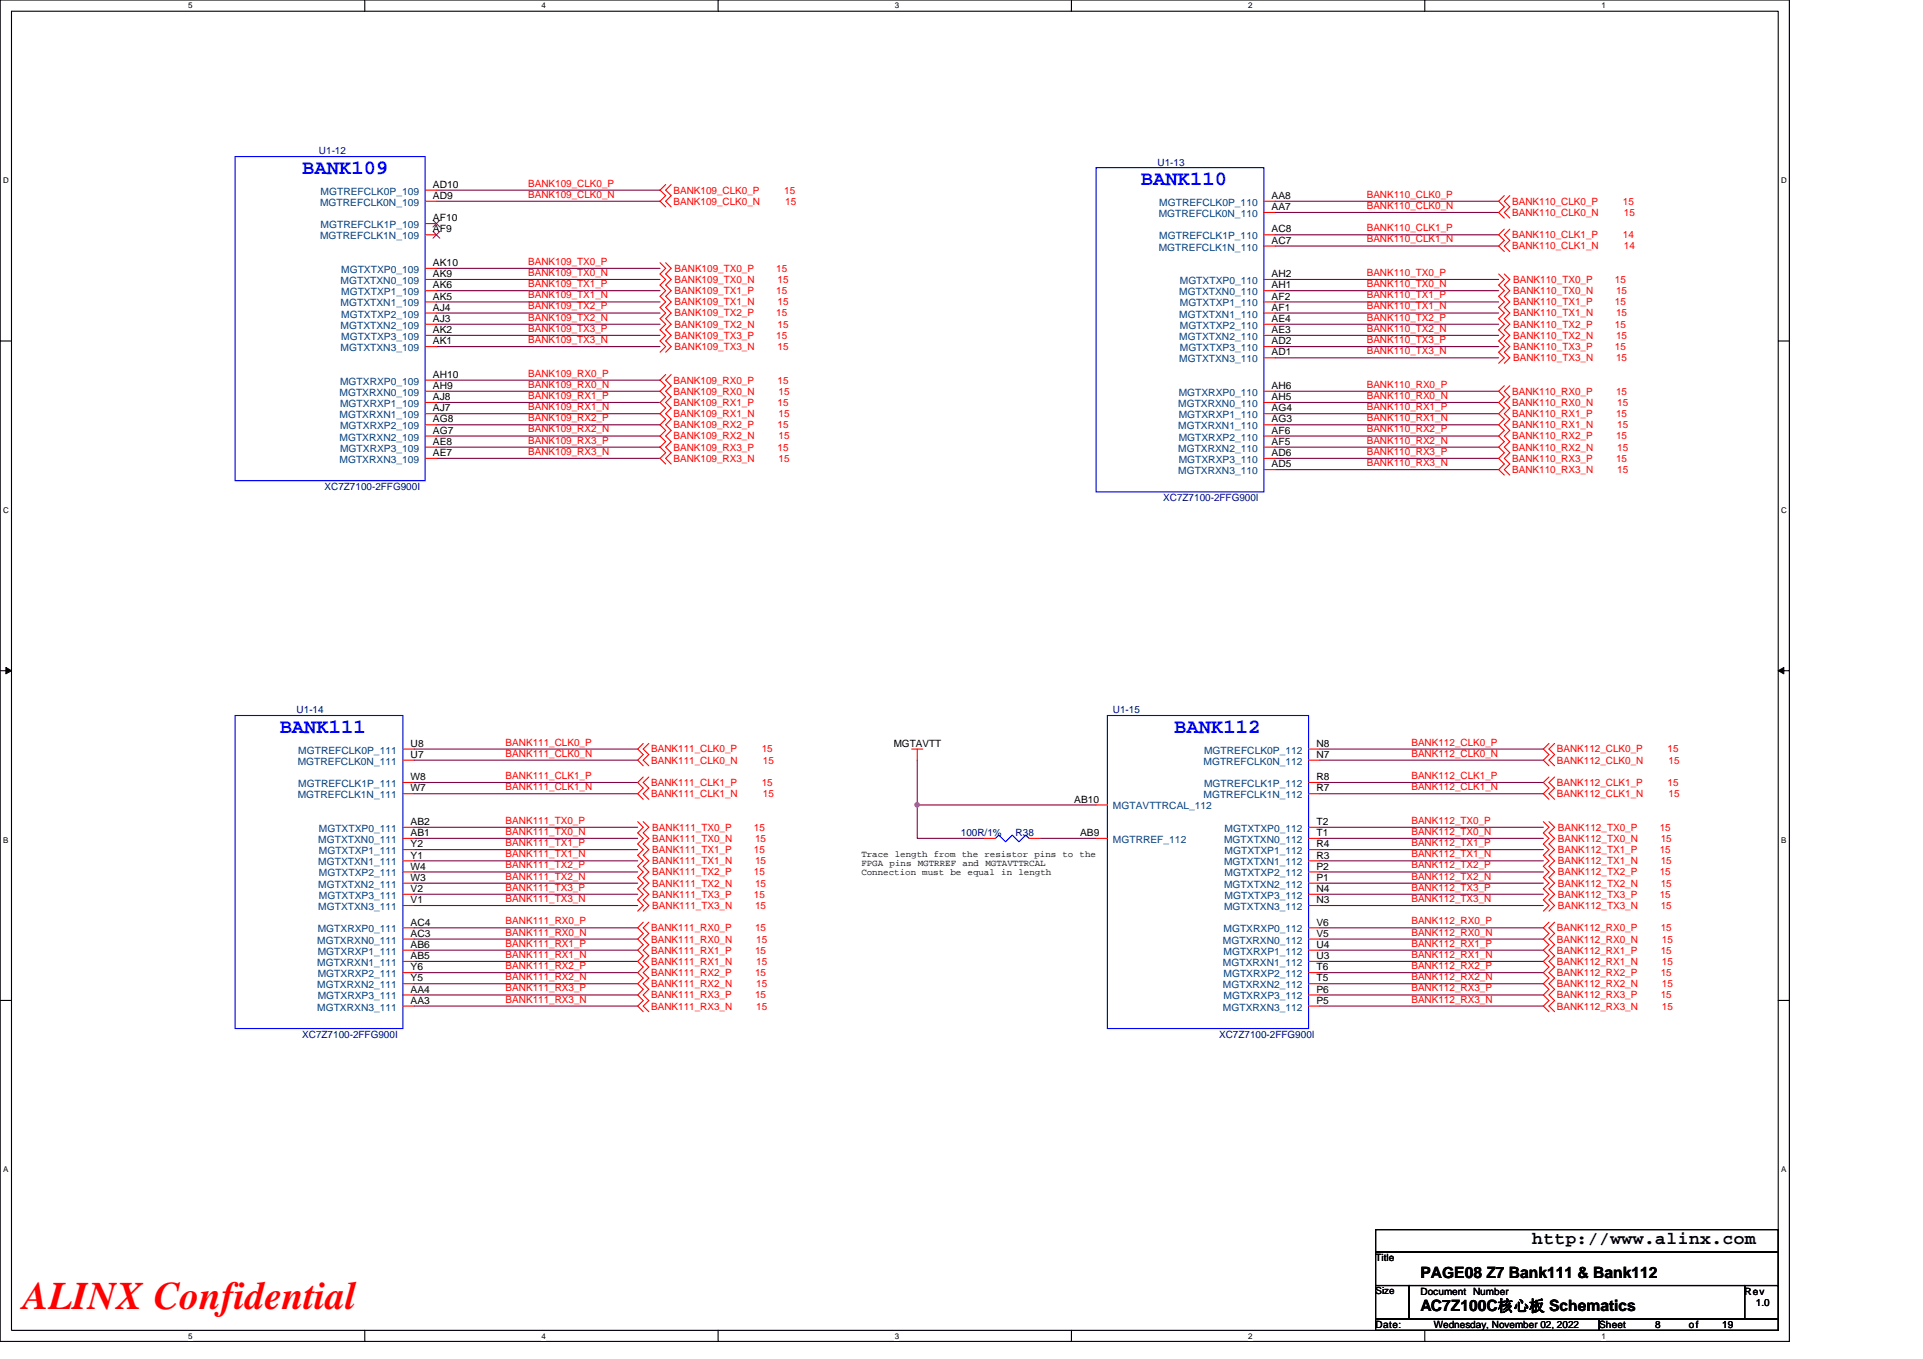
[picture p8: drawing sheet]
<svg xmlns="http://www.w3.org/2000/svg" width="297mm" height="210mm" viewBox="0 0 297 210" stroke-linecap="round" stroke-linejoin="round" font-family="sans-serif">
<defs><g id="words">
<text font-size="6" fill="#f00" x="3.5" y="202.3">ALINX Confidential</text>
<g font-size="3.2" fill="#00f">
<text x="46.7" y="26.8">BANK109</text>
<text x="176.2" y="28.6">BANK110</text>
<text x="43.2" y="113.2">BANK111</text>
<text x="181.4" y="113.2">BANK112</text>
</g>
<text font-size="2.8" x="236.7" y="192.3">http://www.alinx.com</text>
<g font-size="2.4">
<text x="219.4" y="197.4">PAGE08 Z7 Bank111 &amp; Bank112</text>
<text x="219.4" y="202.6">AC7Z100C核心板 Schematics</text>
</g>
<g font-size="1.5" fill="#000080">
<text x="49.3" y="23.9">U1-12</text>
<text x="178.8" y="25.6">U1-13</text>
<text x="50.1" y="75.7">XC7Z7100-2FFG900I</text>
<text x="179.7" y="77.4">XC7Z7100-2FFG900I</text>
<text x="45.8" y="110.2">U1-14</text>
<text x="171.9" y="110.2">U1-15</text>
<text x="148.4" y="129.2">100R/1%</text>
<text x="156.9" y="129.2">R38</text>
<text x="46.7" y="160.3">XC7Z7100-2FFG900I</text>
<text x="188.3" y="160.3">XC7Z7100-2FFG900I</text>
</g>
<g font-size="1.5">
<text x="66.9" y="29">AD10</text>
<text x="66.9" y="30.7">AD9</text>
<text x="66.9" y="35.9">AF9</text>
<text x="66.9" y="34.2">AF10</text>
<text x="196.4" y="32.5">AA7</text>
<text x="196.4" y="30.7">AA8</text>
<text x="196.4" y="35.9">AC8</text>
<text x="66.9" y="41.1">AK10</text>
<text x="196.4" y="37.7">AC7</text>
<text x="66.9" y="46.3">AK5</text>
<text x="66.9" y="42.8">AK9</text>
<text x="66.9" y="44.6">AK6</text>
<text x="196.4" y="46.3">AF2</text>
<text x="196.4" y="42.8">AH2</text>
<text x="196.4" y="44.6">AH1</text>
<text x="66.9" y="53.2">AK1</text>
<text x="66.9" y="49.7">AJ3</text>
<text x="66.9" y="51.5">AK2</text>
<text x="66.9" y="48">AJ4</text>
<text x="196.4" y="53.2">AD2</text>
<text x="196.4" y="49.7">AE4</text>
<text x="196.4" y="51.5">AE3</text>
<text x="196.4" y="48">AF1</text>
<text x="66.9" y="58.4">AH10</text>
<text x="196.4" y="54.9">AD1</text>
<text x="66.9" y="63.6">AJ7</text>
<text x="66.9" y="60.1">AH9</text>
<text x="66.9" y="65.3">AG8</text>
<text x="66.9" y="61.8">AJ8</text>
<text x="196.4" y="65.3">AG3</text>
<text x="196.4" y="61.8">AH5</text>
<text x="196.4" y="63.6">AG4</text>
<text x="196.4" y="60.1">AH6</text>
<text x="66.9" y="70.5">AE7</text>
<text x="66.9" y="67">AG7</text>
<text x="66.9" y="68.7">AE8</text>
<text x="196.4" y="68.7">AF5</text>
<text x="196.4" y="70.5">AD6</text>
<text x="196.4" y="67">AF6</text>
<text x="196.4" y="72.2">AD5</text>
<text x="63.4" y="117.1">U7</text>
<text x="63.4" y="115.4">U8</text>
<text x="138" y="115.4">MGTAVTT</text>
<text x="203.3" y="117.1">N7</text>
<text x="203.3" y="115.4">N8</text>
<text x="63.4" y="122.3">W7</text>
<text x="63.4" y="120.5">W8</text>
<text x="165.9" y="124">AB10</text>
<text x="203.3" y="122.3">R7</text>
<text x="203.3" y="120.5">R8</text>
<text x="63.4" y="129.2">AB1</text>
<text x="63.4" y="130.9">Y2</text>
<text x="63.4" y="127.5">AB2</text>
<text x="166.8" y="129.2">AB9</text>
<text x="203.3" y="130.9">R4</text>
<text x="203.3" y="127.5">T2</text>
<text x="203.3" y="129.2">T1</text>
<text x="63.4" y="136.1">W3</text>
<text x="63.4" y="132.7">Y1</text>
<text x="63.4" y="137.8">V2</text>
<text x="63.4" y="134.4">W4</text>
<text x="203.3" y="137.8">N4</text>
<text x="203.3" y="134.4">P2</text>
<text x="203.3" y="136.1">P1</text>
<text x="203.3" y="132.7">R3</text>
<text x="63.4" y="143">AC4</text>
<text x="63.4" y="139.6">V1</text>
<text x="203.3" y="139.6">N3</text>
<text x="203.3" y="143">V6</text>
<text x="63.4" y="148.2">AB5</text>
<text x="63.4" y="144.7">AC3</text>
<text x="63.4" y="149.9">Y6</text>
<text x="63.4" y="146.5">AB6</text>
<text x="203.3" y="148.2">U3</text>
<text x="203.3" y="144.7">V5</text>
<text x="203.3" y="149.9">T6</text>
<text x="203.3" y="146.5">U4</text>
<text x="63.4" y="155.1">AA3</text>
<text x="63.4" y="151.6">Y5</text>
<text x="63.4" y="153.4">AA4</text>
<text x="203.3" y="155.1">P5</text>
<text x="203.3" y="151.6">T5</text>
<text x="203.3" y="153.4">P6</text>
<text x="212.5" y="194.9">Title</text>
<text x="212.5" y="200">Size</text>
<text x="219.4" y="200">Document Number</text>
<text x="269.5" y="200">Rev</text>
<text x="271.2" y="201.8">1.0</text>
<text x="212.5" y="205.2">Date:</text>
<text x="221.5" y="205.2">Wednesday, November 02, 2022</text>
<text x="247" y="205.2">Sheet</text>
<text x="255.7" y="205.2">8</text>
<text x="260.9" y="205.2">of</text>
<text x="266" y="205.2">19</text>
</g>
<g font-size="1.5" fill="#f00">
<text x="81.6" y="28.8">BANK109_CLK0_P</text>
<text x="104" y="29.9">BANK109_CLK0_P</text>
<text x="121.1" y="29.9">15</text>
<text x="81.6" y="30.5">BANK109_CLK0_N</text>
<text x="104" y="31.6">BANK109_CLK0_N</text>
<text x="121.3" y="31.6">15</text>
<text x="211.1" y="30.5">BANK110_CLK0_P</text>
<text x="211.1" y="32.3">BANK110_CLK0_N</text>
<text x="211.1" y="35.7">BANK110_CLK1_P</text>
<text x="233.6" y="31.6">BANK110_CLK0_P</text>
<text x="233.6" y="33.4">BANK110_CLK0_N</text>
<text x="250.7" y="31.6">15</text>
<text x="250.8" y="33.4">15</text>
<text x="81.6" y="40.9">BANK109_TX0_P</text>
<text x="104.2" y="42">BANK109_TX0_P</text>
<text x="119.9" y="42">15</text>
<text x="211.1" y="37.5">BANK110_CLK1_N</text>
<text x="233.6" y="38.5">BANK110_CLK1_N</text>
<text x="233.6" y="36.8">BANK110_CLK1_P</text>
<text x="250.7" y="36.8">14</text>
<text x="250.8" y="38.5">14</text>
<text x="81.6" y="42.6">BANK109_TX0_N</text>
<text x="81.6" y="44.4">BANK109_TX1_P</text>
<text x="81.6" y="46.1">BANK109_TX1_N</text>
<text x="81.6" y="47.8">BANK109_TX2_P</text>
<text x="104.2" y="43.7">BANK109_TX0_N</text>
<text x="104.2" y="45.4">BANK109_TX1_P</text>
<text x="104.2" y="47.2">BANK109_TX1_N</text>
<text x="119.9" y="45.4">15</text>
<text x="120.1" y="43.7">15</text>
<text x="120.1" y="47.2">15</text>
<text x="211.1" y="44.4">BANK110_TX0_N</text>
<text x="211.1" y="42.6">BANK110_TX0_P</text>
<text x="211.1" y="46.1">BANK110_TX1_P</text>
<text x="211.1" y="47.8">BANK110_TX1_N</text>
<text x="233.7" y="43.7">BANK110_TX0_P</text>
<text x="233.7" y="45.4">BANK110_TX0_N</text>
<text x="233.7" y="47.2">BANK110_TX1_P</text>
<text x="249.4" y="43.7">15</text>
<text x="249.4" y="47.2">15</text>
<text x="249.6" y="45.4">15</text>
<text x="81.6" y="49.6">BANK109_TX2_N</text>
<text x="81.6" y="53">BANK109_TX3_N</text>
<text x="81.6" y="51.3">BANK109_TX3_P</text>
<text x="104.2" y="48.9">BANK109_TX2_P</text>
<text x="104.2" y="50.6">BANK109_TX2_N</text>
<text x="104.2" y="52.4">BANK109_TX3_P</text>
<text x="119.9" y="48.9">15</text>
<text x="119.9" y="52.4">15</text>
<text x="120.1" y="50.6">15</text>
<text x="211.1" y="49.6">BANK110_TX2_P</text>
<text x="211.1" y="51.3">BANK110_TX2_N</text>
<text x="211.1" y="53">BANK110_TX3_P</text>
<text x="233.7" y="48.9">BANK110_TX1_N</text>
<text x="233.7" y="50.6">BANK110_TX2_P</text>
<text x="233.7" y="52.4">BANK110_TX2_N</text>
<text x="249.4" y="50.6">15</text>
<text x="249.6" y="48.9">15</text>
<text x="249.6" y="52.4">15</text>
<text x="81.6" y="58.2">BANK109_RX0_P</text>
<text x="81.6" y="59.9">BANK109_RX0_N</text>
<text x="104" y="59.3">BANK109_RX0_P</text>
<text x="104.2" y="54.1">BANK109_TX3_N</text>
<text x="120.1" y="59.3">15</text>
<text x="120.1" y="54.1">15</text>
<text x="211.1" y="54.7">BANK110_TX3_N</text>
<text x="211.1" y="59.9">BANK110_RX0_P</text>
<text x="233.7" y="54.1">BANK110_TX3_P</text>
<text x="233.7" y="55.8">BANK110_TX3_N</text>
<text x="249.4" y="54.1">15</text>
<text x="249.6" y="55.8">15</text>
<text x="81.6" y="61.6">BANK109_RX1_P</text>
<text x="81.6" y="63.4">BANK109_RX1_N</text>
<text x="81.6" y="65.1">BANK109_RX2_P</text>
<text x="104" y="61">BANK109_RX0_N</text>
<text x="104" y="62.7">BANK109_RX1_P</text>
<text x="104" y="64.5">BANK109_RX1_N</text>
<text x="120.1" y="62.7">15</text>
<text x="120.3" y="61">15</text>
<text x="120.3" y="64.5">15</text>
<text x="211.1" y="61.6">BANK110_RX0_N</text>
<text x="211.1" y="63.4">BANK110_RX1_P</text>
<text x="211.1" y="65.1">BANK110_RX1_N</text>
<text x="233.6" y="61">BANK110_RX0_P</text>
<text x="233.6" y="62.7">BANK110_RX0_N</text>
<text x="233.6" y="64.5">BANK110_RX1_P</text>
<text x="249.6" y="61">15</text>
<text x="249.6" y="64.5">15</text>
<text x="249.8" y="62.7">15</text>
<text x="81.6" y="66.8">BANK109_RX2_N</text>
<text x="81.6" y="70.3">BANK109_RX3_N</text>
<text x="81.6" y="68.5">BANK109_RX3_P</text>
<text x="104" y="66.2">BANK109_RX2_P</text>
<text x="104" y="67.9">BANK109_RX2_N</text>
<text x="104" y="69.6">BANK109_RX3_P</text>
<text x="104" y="71.4">BANK109_RX3_N</text>
<text x="120.1" y="66.2">15</text>
<text x="120.1" y="69.6">15</text>
<text x="120.3" y="67.9">15</text>
<text x="120.3" y="71.4">15</text>
<text x="211.1" y="66.8">BANK110_RX2_P</text>
<text x="211.1" y="68.5">BANK110_RX2_N</text>
<text x="211.1" y="70.3">BANK110_RX3_P</text>
<text x="233.6" y="66.2">BANK110_RX1_N</text>
<text x="233.6" y="67.9">BANK110_RX2_P</text>
<text x="233.6" y="69.6">BANK110_RX2_N</text>
<text x="233.6" y="71.4">BANK110_RX3_P</text>
<text x="249.6" y="67.9">15</text>
<text x="249.6" y="71.4">15</text>
<text x="249.8" y="66.2">15</text>
<text x="249.8" y="69.6">15</text>
<text x="211.1" y="72">BANK110_RX3_N</text>
<text x="233.6" y="73.1">BANK110_RX3_N</text>
<text x="249.8" y="73.1">15</text>
<text x="78.1" y="115.2">BANK111_CLK0_P</text>
<text x="78.1" y="116.9">BANK111_CLK0_N</text>
<text x="100.6" y="116.3">BANK111_CLK0_P</text>
<text x="100.6" y="118">BANK111_CLK0_N</text>
<text x="117.7" y="116.3">15</text>
<text x="117.9" y="118">15</text>
<text x="218" y="116.9">BANK112_CLK0_N</text>
<text x="218" y="115.2">BANK112_CLK0_P</text>
<text x="240.5" y="116.3">BANK112_CLK0_P</text>
<text x="240.5" y="118">BANK112_CLK0_N</text>
<text x="257.6" y="116.3">15</text>
<text x="257.7" y="118">15</text>
<text x="78.1" y="120.4">BANK111_CLK1_P</text>
<text x="78.1" y="122.1">BANK111_CLK1_N</text>
<text x="100.6" y="123.2">BANK111_CLK1_N</text>
<text x="100.6" y="121.5">BANK111_CLK1_P</text>
<text x="117.7" y="121.5">15</text>
<text x="117.9" y="123.2">15</text>
<text x="218" y="120.4">BANK112_CLK1_P</text>
<text x="218" y="122.1">BANK112_CLK1_N</text>
<text x="240.5" y="123.2">BANK112_CLK1_N</text>
<text x="240.5" y="121.5">BANK112_CLK1_P</text>
<text x="257.6" y="121.5">15</text>
<text x="257.7" y="123.2">15</text>
<text x="78.1" y="129">BANK111_TX0_N</text>
<text x="78.1" y="127.3">BANK111_TX0_P</text>
<text x="78.1" y="130.7">BANK111_TX1_P</text>
<text x="100.7" y="128.4">BANK111_TX0_P</text>
<text x="100.7" y="130.1">BANK111_TX0_N</text>
<text x="100.7" y="131.8">BANK111_TX1_P</text>
<text x="116.5" y="128.4">15</text>
<text x="116.5" y="131.8">15</text>
<text x="116.6" y="130.1">15</text>
<text x="218" y="129">BANK112_TX0_N</text>
<text x="218" y="127.3">BANK112_TX0_P</text>
<text x="218" y="130.7">BANK112_TX1_P</text>
<text x="240.6" y="128.4">BANK112_TX0_P</text>
<text x="240.6" y="130.1">BANK112_TX0_N</text>
<text x="240.6" y="131.8">BANK112_TX1_P</text>
<text x="256.4" y="128.4">15</text>
<text x="256.4" y="131.8">15</text>
<text x="256.5" y="130.1">15</text>
<text x="78.1" y="132.5">BANK111_TX1_N</text>
<text x="78.1" y="134.2">BANK111_TX2_P</text>
<text x="78.1" y="135.9">BANK111_TX2_N</text>
<text x="78.1" y="137.6">BANK111_TX3_P</text>
<text x="100.7" y="133.5">BANK111_TX1_N</text>
<text x="100.7" y="135.3">BANK111_TX2_P</text>
<text x="100.7" y="137">BANK111_TX2_N</text>
<text x="116.5" y="135.3">15</text>
<text x="116.6" y="133.5">15</text>
<text x="116.6" y="137">15</text>
<text x="218" y="132.5">BANK112_TX1_N</text>
<text x="218" y="134.2">BANK112_TX2_P</text>
<text x="218" y="135.9">BANK112_TX2_N</text>
<text x="218" y="137.6">BANK112_TX3_P</text>
<text x="240.6" y="133.5">BANK112_TX1_N</text>
<text x="240.6" y="135.3">BANK112_TX2_P</text>
<text x="240.6" y="137">BANK112_TX2_N</text>
<text x="256.4" y="135.3">15</text>
<text x="256.5" y="133.5">15</text>
<text x="256.5" y="137">15</text>
<text x="78.1" y="142.8">BANK111_RX0_P</text>
<text x="78.1" y="139.4">BANK111_TX3_N</text>
<text x="100.6" y="143.9">BANK111_RX0_P</text>
<text x="100.7" y="138.7">BANK111_TX3_P</text>
<text x="100.7" y="140.4">BANK111_TX3_N</text>
<text x="116.5" y="138.7">15</text>
<text x="116.6" y="143.9">15</text>
<text x="116.6" y="140.4">15</text>
<text x="218" y="142.8">BANK112_RX0_P</text>
<text x="218" y="139.4">BANK112_TX3_N</text>
<text x="240.5" y="143.9">BANK112_RX0_P</text>
<text x="240.6" y="138.7">BANK112_TX3_P</text>
<text x="240.6" y="140.4">BANK112_TX3_N</text>
<text x="256.4" y="138.7">15</text>
<text x="256.5" y="143.9">15</text>
<text x="256.5" y="140.4">15</text>
<text x="78.1" y="144.5">BANK111_RX0_N</text>
<text x="78.1" y="146.3">BANK111_RX1_P</text>
<text x="78.1" y="148">BANK111_RX1_N</text>
<text x="78.1" y="149.7">BANK111_RX2_P</text>
<text x="100.6" y="145.6">BANK111_RX0_N</text>
<text x="100.6" y="147.4">BANK111_RX1_P</text>
<text x="100.6" y="149.1">BANK111_RX1_N</text>
<text x="116.6" y="147.4">15</text>
<text x="116.8" y="145.6">15</text>
<text x="116.8" y="149.1">15</text>
<text x="218" y="144.5">BANK112_RX0_N</text>
<text x="218" y="146.3">BANK112_RX1_P</text>
<text x="218" y="148">BANK112_RX1_N</text>
<text x="218" y="149.7">BANK112_RX2_P</text>
<text x="240.5" y="145.6">BANK112_RX0_N</text>
<text x="240.5" y="147.4">BANK112_RX1_P</text>
<text x="240.5" y="149.1">BANK112_RX1_N</text>
<text x="256.5" y="147.4">15</text>
<text x="256.7" y="145.6">15</text>
<text x="256.7" y="149.1">15</text>
<text x="78.1" y="151.4">BANK111_RX2_N</text>
<text x="78.1" y="154.9">BANK111_RX3_N</text>
<text x="78.1" y="153.2">BANK111_RX3_P</text>
<text x="100.6" y="150.8">BANK111_RX2_P</text>
<text x="100.6" y="152.5">BANK111_RX2_N</text>
<text x="100.6" y="154.3">BANK111_RX3_P</text>
<text x="100.6" y="156">BANK111_RX3_N</text>
<text x="116.6" y="150.8">15</text>
<text x="116.6" y="154.3">15</text>
<text x="116.8" y="152.5">15</text>
<text x="116.8" y="156">15</text>
<text x="218" y="151.4">BANK112_RX2_N</text>
<text x="218" y="154.9">BANK112_RX3_N</text>
<text x="218" y="153.2">BANK112_RX3_P</text>
<text x="240.5" y="150.8">BANK112_RX2_P</text>
<text x="240.5" y="152.5">BANK112_RX2_N</text>
<text x="240.5" y="154.3">BANK112_RX3_P</text>
<text x="240.5" y="156">BANK112_RX3_N</text>
<text x="256.5" y="150.8">15</text>
<text x="256.5" y="154.3">15</text>
<text x="256.7" y="152.5">15</text>
<text x="256.7" y="156">15</text>
</g>
<g font-size="1.5" fill="#004080">
<text x="49.4" y="31.8">MGTREFCLK0N_109</text>
<text x="49.5" y="30.1">MGTREFCLK0P_109</text>
<text x="49.5" y="35.2">MGTREFCLK1P_109</text>
<text x="179" y="33.5">MGTREFCLK0N_110</text>
<text x="179.1" y="31.8">MGTREFCLK0P_110</text>
<text x="49.4" y="37">MGTREFCLK1N_109</text>
<text x="179" y="38.7">MGTREFCLK1N_110</text>
<text x="179.1" y="37">MGTREFCLK1P_110</text>
<text x="52.6" y="47.3">MGTXTXN1_109</text>
<text x="52.6" y="43.9">MGTXTXN0_109</text>
<text x="52.7" y="45.6">MGTXTXP1_109</text>
<text x="52.7" y="42.2">MGTXTXP0_109</text>
<text x="182.2" y="45.6">MGTXTXN0_110</text>
<text x="182.2" y="47.3">MGTXTXP1_110</text>
<text x="182.2" y="43.9">MGTXTXP0_110</text>
<text x="52.6" y="50.8">MGTXTXN2_109</text>
<text x="52.7" y="52.5">MGTXTXP3_109</text>
<text x="52.7" y="49.1">MGTXTXP2_109</text>
<text x="182.2" y="52.5">MGTXTXN2_110</text>
<text x="182.2" y="49.1">MGTXTXN1_110</text>
<text x="182.2" y="50.8">MGTXTXP2_110</text>
<text x="52.5" y="59.4">MGTXRXP0_109</text>
<text x="52.6" y="54.3">MGTXTXN3_109</text>
<text x="182.2" y="56">MGTXTXN3_110</text>
<text x="182.2" y="54.3">MGTXTXP3_110</text>
<text x="52.4" y="64.6">MGTXRXN1_109</text>
<text x="52.4" y="61.2">MGTXRXN0_109</text>
<text x="52.5" y="62.9">MGTXRXP1_109</text>
<text x="182" y="62.9">MGTXRXN0_110</text>
<text x="182.1" y="64.6">MGTXRXP1_110</text>
<text x="182.1" y="61.2">MGTXRXP0_110</text>
<text x="52.4" y="71.5">MGTXRXN3_109</text>
<text x="52.4" y="68.1">MGTXRXN2_109</text>
<text x="52.5" y="69.8">MGTXRXP3_109</text>
<text x="52.5" y="66.3">MGTXRXP2_109</text>
<text x="182" y="69.8">MGTXRXN2_110</text>
<text x="182" y="66.3">MGTXRXN1_110</text>
<text x="182.1" y="71.5">MGTXRXP3_110</text>
<text x="182.1" y="68.1">MGTXRXP2_110</text>
<text x="182" y="73.3">MGTXRXN3_110</text>
<text x="46" y="118.2">MGTREFCLK0N_111</text>
<text x="46.1" y="116.4">MGTREFCLK0P_111</text>
<text x="185.9" y="118.2">MGTREFCLK0N_112</text>
<text x="186" y="116.4">MGTREFCLK0P_112</text>
<text x="46" y="123.3">MGTREFCLK1N_111</text>
<text x="46.1" y="121.6">MGTREFCLK1P_111</text>
<text x="171.9" y="125.1">MGTAVTTRCAL_112</text>
<text x="185.9" y="123.3">MGTREFCLK1N_112</text>
<text x="186" y="121.6">MGTREFCLK1P_112</text>
<text x="49.2" y="130.2">MGTXTXN0_111</text>
<text x="49.3" y="132">MGTXTXP1_111</text>
<text x="49.3" y="128.5">MGTXTXP0_111</text>
<text x="171.9" y="130.2">MGTRREF_112</text>
<text x="189.1" y="130.2">MGTXTXN0_112</text>
<text x="189.2" y="132">MGTXTXP1_112</text>
<text x="189.2" y="128.5">MGTXTXP0_112</text>
<text x="49.2" y="137.2">MGTXTXN2_111</text>
<text x="49.2" y="133.7">MGTXTXN1_111</text>
<text x="49.3" y="135.4">MGTXTXP2_111</text>
<text x="189.1" y="137.2">MGTXTXN2_112</text>
<text x="189.1" y="133.7">MGTXTXN1_112</text>
<text x="189.2" y="135.4">MGTXTXP2_112</text>
<text x="49.2" y="140.6">MGTXTXN3_111</text>
<text x="49.3" y="138.9">MGTXTXP3_111</text>
<text x="189.1" y="140.6">MGTXTXN3_112</text>
<text x="189.2" y="138.9">MGTXTXP3_112</text>
<text x="49" y="149.2">MGTXRXN1_111</text>
<text x="49" y="145.8">MGTXRXN0_111</text>
<text x="49.1" y="147.5">MGTXRXP1_111</text>
<text x="49.1" y="144.1">MGTXRXP0_111</text>
<text x="188.9" y="149.2">MGTXRXN1_112</text>
<text x="188.9" y="145.8">MGTXRXN0_112</text>
<text x="189" y="147.5">MGTXRXP1_112</text>
<text x="189" y="144.1">MGTXRXP0_112</text>
<text x="49" y="152.7">MGTXRXN2_111</text>
<text x="49.1" y="154.4">MGTXRXP3_111</text>
<text x="49.1" y="151">MGTXRXP2_111</text>
<text x="188.9" y="152.7">MGTXRXN2_112</text>
<text x="189" y="154.4">MGTXRXP3_112</text>
<text x="189" y="151">MGTXRXP2_112</text>
<text x="49" y="156.1">MGTXRXN3_111</text>
<text x="188.9" y="156.1">MGTXRXN3_112</text>
</g>
<g font-size="1.4">
<text x="133.1" y="132.4">Trace length from the resistor pins to the</text>
<text x="133.1" y="133.8">FPGA pins MGTRREF and MGTAVTTRCAL</text>
<text x="133.1" y="135.2">Connection must be equal in length</text>
</g>
<g font-size="1.2">
<text x="29.1" y="1.3">5</text>
<text x="83.6" y="1.3">4</text>
<text x="138.2" y="1.3">3</text>
<text x="192.8" y="1.3">2</text>
<text x="247.4" y="1.3">1</text>
<text x=".5" y="28.3">D</text>
<text x="275.1" y="28.3">D</text>
<text x=".5" y="79.2">C</text>
<text x="275.1" y="79.2">C</text>
<text x=".5" y="130.2">B</text>
<text x="275.1" y="130.2">B</text>
<text x=".5" y="181.1">A</text>
<text x="275.1" y="181.1">A</text>
<text x="29.1" y="206.8">5</text>
<text x="83.6" y="206.8">4</text>
<text x="138.2" y="206.8">3</text>
<text x="192.8" y="206.8">2</text>
<text x="247.4" y="206.8">1</text>
</g>
</g></defs>
<path d="M0 0h276.4v207.3h-276.4zM1.8 1.7h272.9v203.8h-272.9z" fill="none" stroke="#000" stroke-width=".17"/>
<g fill="#fff">
<path d="M29.1 .2h.6v1.4h-.6z"/>
<path d="M29.1 205.7h.6v1.4h-.6z"/>
</g>
<path d="M56.3 0v1.7M56.3 205.5v1.8" fill="none" stroke="#000" stroke-width=".17"/>
<g fill="#fff">
<path d="M83.6 .2h.7v1.4h-.7z"/>
<path d="M83.6 205.7h.7v1.4h-.7z"/>
</g>
<path d="M110.9 0v1.7M110.9 205.5v1.8" fill="none" stroke="#000" stroke-width=".17"/>
<g fill="#fff">
<path d="M138.2 .2h.7v1.4h-.7z"/>
<path d="M138.2 205.7h.7v1.4h-.7z"/>
</g>
<path d="M165.5 0v1.7M165.5 205.5v1.8" fill="none" stroke="#000" stroke-width=".17"/>
<g fill="#fff">
<path d="M192.8 .2h.6v1.4h-.6z"/>
<path d="M192.8 205.7h.6v1.4h-.6z"/>
</g>
<path d="M220.1 0v1.7M220.1 205.5v1.8" fill="none" stroke="#000" stroke-width=".17"/>
<g fill="#fff">
<path d="M247.4 .2h.6v1.4h-.6z"/>
<path d="M247.4 205.7h.6v1.4h-.6z"/>
<path d="M.5 27.2h.8v1.4h-.8z"/>
<path d="M275.1 27.2h.9v1.4h-.9z"/>
<path d="M.5 78.1h.8v1.4h-.8z"/>
<path d="M275.1 78.1h.9v1.4h-.9z"/>
</g>
<path d="M0 52.7h1.8M274.7 52.7h1.7" fill="none" stroke="#000" stroke-width=".17"/>
<g fill="#fff">
<path d="M.5 129.1h.8v1.4h-.8z"/>
<path d="M275.1 129.1h.8v1.4h-.8z"/>
</g>
<path d="M0 103.6h1.8M274.7 103.6h1.7" fill="none" stroke="#000" stroke-width=".17"/>
<path d="M.9 103.1l.9 .5-.9 .5zM274.7 103.6l.8-.5v1z" fill="#000" stroke="#000" stroke-width=".15"/>
<g fill="#fff">
<path d="M.5 180h.8v1.4h-.8z"/>
<path d="M275.1 180h.8v1.4h-.8z"/>
</g>
<path d="M0 154.6h1.8M274.7 154.6h1.7M212.5 190h62.2v3.5h-62.2zM212.5 193.5h62.2v5.1h-62.2zM212.5 198.6h5.2v5.2h-5.2zM217.7 198.6h51.8v5.2h-51.8zM269.5 198.6h5.2v5.2h-5.2zM212.5 203.8h34.5v1.7h-34.5zM247 203.8h27.7v1.7h-27.7z" fill="none" stroke="#000" stroke-width=".17"/>
<g fill="none" stroke="#800040" stroke-width=".17">
<path d="M67.4 31.1h34.6M67.4 29.4h34.6M197 32.8h34.5M197 36.3h34.5M197 38h34.5M197 31.1h34.5M67.4 43.2h34.6M67.4 41.5h34.6M67.4 44.9h34.6M67.4 46.7h34.6M67.4 48.4h34.6M67.4 50.1h34.6"/>
<path d="M67.4 53.6h34.6M67.4 51.8h34.6M67.4 58.7h34.6M197 44.9h34.5M197 43.2h34.5M197 46.7h34.5M197 48.4h34.5M197 50.1h34.5M197 51.8h34.5M197 55.3h34.5M197 53.6h34.5M67.4 60.5h34.6"/>
<path d="M67.4 62.2h34.6M67.4 63.9h34.6M67.4 65.6h34.6M67.4 67.4h34.6M67.4 70.8h34.6M67.4 69.1h34.6M197 62.2h34.5M197 60.5h34.5M197 63.9h34.5M197 65.6h34.5M197 67.4h34.5M197 69.1h34.5"/>
<path d="M197 72.6h34.5M197 70.8h34.5M64 117.5h34.5M64 115.7h34.5M141.7 117.5v6.9M203.9 117.5h34.5M203.9 115.7h34.5M64 127.8h34.5M64 131.3h34.5M64 133h34.5M64 134.7h34.5M64 136.5h34.5"/>
<path d="M64 139.9h34.5M64 138.2h34.5M64 120.9h34.5M64 122.6h34.5M64 129.5h34.5M141.7 124.4h27.6M141.7 124.4v5.1h10.3M160.7 129.5h8.6M203.9 129.5h34.5M203.9 127.8h34.5M203.9 131.3h34.5M203.9 133h34.5"/>
<path d="M203.9 134.7h34.5M203.9 136.5h34.5M203.9 139.9h34.5M203.9 138.2h34.5M203.9 120.9h34.5M203.9 122.6h34.5M64 145.1h34.5M64 143.4h34.5M64 146.8h34.5M64 148.5h34.5M64 150.3h34.5M64 152h34.5"/>
<path d="M64 155.4h34.5M64 153.7h34.5M203.9 145.1h34.5M203.9 143.4h34.5M203.9 146.8h34.5M203.9 148.5h34.5M203.9 150.3h34.5M203.9 152h34.5M203.9 155.4h34.5M203.9 153.7h34.5"/>
</g>
<circle cx="141.7" cy="124.4" r=".34" fill="#f0f" stroke="#f0f" stroke-width=".17"/>
<g fill="none" stroke="#f00" stroke-width=".17">
<path d="M65.7 29.4h1.7M65.7 31.1h1.7M65.7 36.3h1.7M65.7 34.5h1.7M102.8 28.5l-.8 .9 .8 .8-.8 .9 .8 .9M103.7 28.5l-.9 .9 .9 .8-.9 .9 .9 .9M195.2 31.1h1.8M195.2 32.8h1.8M195.2 38h1.8M195.2 36.3h1.8M232.4 30.2l-.9 .9 .9 .9-.9 .8 .9 .9M232.4 35.4l-.9 .9 .9 .8-.9 .9 .9 .9"/>
<path d="M233.2 30.2l-.8 .9 .8 .9-.8 .8 .8 .9M233.2 35.4l-.8 .9 .8 .8-.8 .9 .8 .9M65.7 51.8h1.7M65.7 53.6h1.7M65.7 48.4h1.7M65.7 50.1h1.7M65.7 44.9h1.7M65.7 46.7h1.7M65.7 41.5h1.7M65.7 58.7h1.7M65.7 43.2h1.7M102 40.6l.8 .9-.8 .8 .8 .9-.8 .8 .8 .9-.8 .9 .8 .9-.8 .8 .8 .9-.8 .8 .8 .9-.8 .9 .8 .8-.8 .9 .8 .9-.8 .8"/>
<path d="M102.8 57.9l-.8 .8 .8 .9-.8 .9 .8 .8-.8 .9 .8 .9-.8 .8 .8 .9-.8 .8 .8 .9-.8 .9 .8 .8-.8 .9 .8 .9-.8 .8 .8 .9M102.8 40.6l.9 .9-.9 .8 .9 .9-.9 .8 .9 .9-.9 .9 .9 .9-.9 .8 .9 .9-.9 .8 .9 .9-.9 .9 .9 .8-.9 .9 .9 .9-.9 .8M103.7 57.9l-.9 .8 .9 .9-.9 .9 .9 .8-.9 .9 .9 .9-.9 .8 .9 .9-.9 .8 .9 .9-.9 .9 .9 .8-.9 .9 .9 .9-.9 .8 .9 .9M195.2 53.6h1.8M195.2 55.3h1.8M195.2 50.1h1.8M195.2 51.8h1.8M195.2 46.7h1.8M195.2 48.4h1.8M195.2 43.2h1.8M195.2 44.9h1.8M231.5 42.3l.9 .9-.9 .8 .9 .9-.9 .9 .9 .9-.9 .8 .9 .9-.9 .8 .9 .9-.9 .9 .9 .8-.9 .9 .9 .9-.9 .8 .9 .9-.9 .8"/>
<path d="M232.4 42.3l.8 .9-.8 .8 .8 .9-.8 .9 .8 .9-.8 .8 .8 .9-.8 .8 .8 .9-.8 .9 .8 .8-.8 .9 .8 .9-.8 .8 .8 .9-.8 .8M232.4 59.6l-.9 .9 .9 .8-.9 .9 .9 .9-.9 .8 .9 .9-.9 .8 .9 .9-.9 .9 .9 .8-.9 .9 .9 .9-.9 .8 .9 .9-.9 .9 .9 .8M233.2 59.6l-.8 .9 .8 .8-.8 .9 .8 .9-.8 .8 .8 .9-.8 .8 .8 .9-.8 .9 .8 .8-.8 .9 .8 .9-.8 .8 .8 .9-.8 .9 .8 .8M65.7 69.1h1.7M65.7 70.8h1.7M65.7 65.6h1.7M65.7 67.4h1.7M65.7 62.2h1.7M65.7 63.9h1.7M65.7 60.5h1.7M195.2 70.8h1.8M195.2 72.6h1.8"/>
<path d="M195.2 67.4h1.8M195.2 69.1h1.8M195.2 63.9h1.8M195.2 65.6h1.8M195.2 60.5h1.8M195.2 62.2h1.8M62.2 115.7h1.8M62.2 117.5h1.8M99.4 114.9l-.9 .8 .9 .9-.9 .9 .9 .8M100.2 114.9l-.8 .8 .8 .9-.8 .9 .8 .8M140.8 115.7h1.7M141.7 115.7v1.8"/>
<path d="M202.1 115.7h1.8M202.1 117.5h1.8M239.3 114.9l-.9 .8 .9 .9-.9 .9 .9 .8M240.1 114.9l-.8 .8 .8 .9-.8 .9 .8 .8M62.2 138.2h1.8M62.2 139.9h1.8M62.2 134.7h1.8M62.2 136.5h1.8M62.2 122.6h1.8M62.2 120.9h1.8M62.2 131.3h1.8M62.2 133h1.8"/>
<path d="M62.2 127.8h1.8M62.2 129.5h1.8M98.5 127l.9 .8-.9 .9 .9 .8-.9 .9 .9 .9-.9 .8 .9 .9-.9 .9 .9 .8-.9 .9 .9 .9-.9 .8 .9 .9-.9 .8 .9 .9-.9 .9M99.4 120.1l-.9 .8 .9 .9-.9 .8 .9 .9M99.4 127l.8 .8-.8 .9 .8 .8-.8 .9 .8 .9-.8 .8 .8 .9-.8 .9 .8 .8-.8 .9 .8 .9-.8 .8 .8 .9-.8 .8 .8 .9-.8 .9M100.2 120.1l-.8 .8 .8 .9-.8 .8 .8 .9M152 129.5h1.8M159 129.5h1.7M169.3 124.4h1.7M169.3 129.5h1.7M202.1 138.2h1.8M202.1 139.9h1.8"/>
<path d="M202.1 134.7h1.8M202.1 136.5h1.8M202.1 122.6h1.8M202.1 120.9h1.8M202.1 131.3h1.8M202.1 133h1.8M202.1 127.8h1.8M202.1 129.5h1.8M238.4 127l.9 .8-.9 .9 .9 .8-.9 .9 .9 .9-.9 .8 .9 .9-.9 .9 .9 .8-.9 .9 .9 .9-.9 .8 .9 .9-.9 .8 .9 .9-.9 .9M239.3 127l.8 .8-.8 .9 .8 .8-.8 .9 .8 .9-.8 .8 .8 .9-.8 .9 .8 .8-.8 .9 .8 .9-.8 .8 .8 .9-.8 .8 .8 .9-.8 .9M239.3 120.1l-.9 .8 .9 .9-.9 .8 .9 .9M240.1 120.1l-.8 .8 .8 .9-.8 .8 .8 .9"/>
<path d="M62.2 153.7h1.8M62.2 155.4h1.8M62.2 150.3h1.8M62.2 152h1.8M62.2 146.8h1.8M62.2 148.5h1.8M62.2 143.4h1.8M62.2 145.1h1.8M99.4 142.5l-.9 .9 .9 .8-.9 .9 .9 .9-.9 .8 .9 .9-.9 .8 .9 .9-.9 .9 .9 .8-.9 .9 .9 .9-.9 .8 .9 .9-.9 .8 .9 .9M100.2 142.5l-.8 .9 .8 .8-.8 .9 .8 .9-.8 .8 .8 .9-.8 .8 .8 .9-.8 .9 .8 .8-.8 .9 .8 .9-.8 .8 .8 .9-.8 .8 .8 .9M202.1 153.7h1.8M202.1 155.4h1.8"/>
<path d="M202.1 150.3h1.8M202.1 152h1.8M202.1 146.8h1.8M202.1 148.5h1.8M202.1 143.4h1.8M202.1 145.1h1.8M239.3 142.5l-.9 .9 .9 .8-.9 .9 .9 .9-.9 .8 .9 .9-.9 .8 .9 .9-.9 .9 .9 .8-.9 .9 .9 .9-.9 .8 .9 .9-.9 .8 .9 .9M240.1 142.5l-.8 .9 .8 .8-.8 .9 .8 .9-.8 .8 .8 .9-.8 .8 .8 .9-.8 .9 .8 .8-.8 .9 .8 .9-.8 .8 .8 .9-.8 .8 .8 .9"/>
</g>
<path d="M36.3 24.2h29.4v50.1h-29.4zM169.3 25.9h25.9v50.1h-25.9zM36.3 110.6h25.9v48.3h-25.9zM171 110.6h31.1v48.3h-31.1zM153.8 129.5l.5-.5 1 1.1 1.1-1.1 1 1.1 1-1.1 .6 .5" fill="none" stroke="#00f" stroke-width=".17"/>
<path d="M66.9 35.8l1 1M66.9 34l1 1.1M67.9 35.8l-1 1M67.9 34l-1 1.1" fill="none" stroke="#804000" stroke-width=".15"/>
<use href="#words"/>
</svg>
